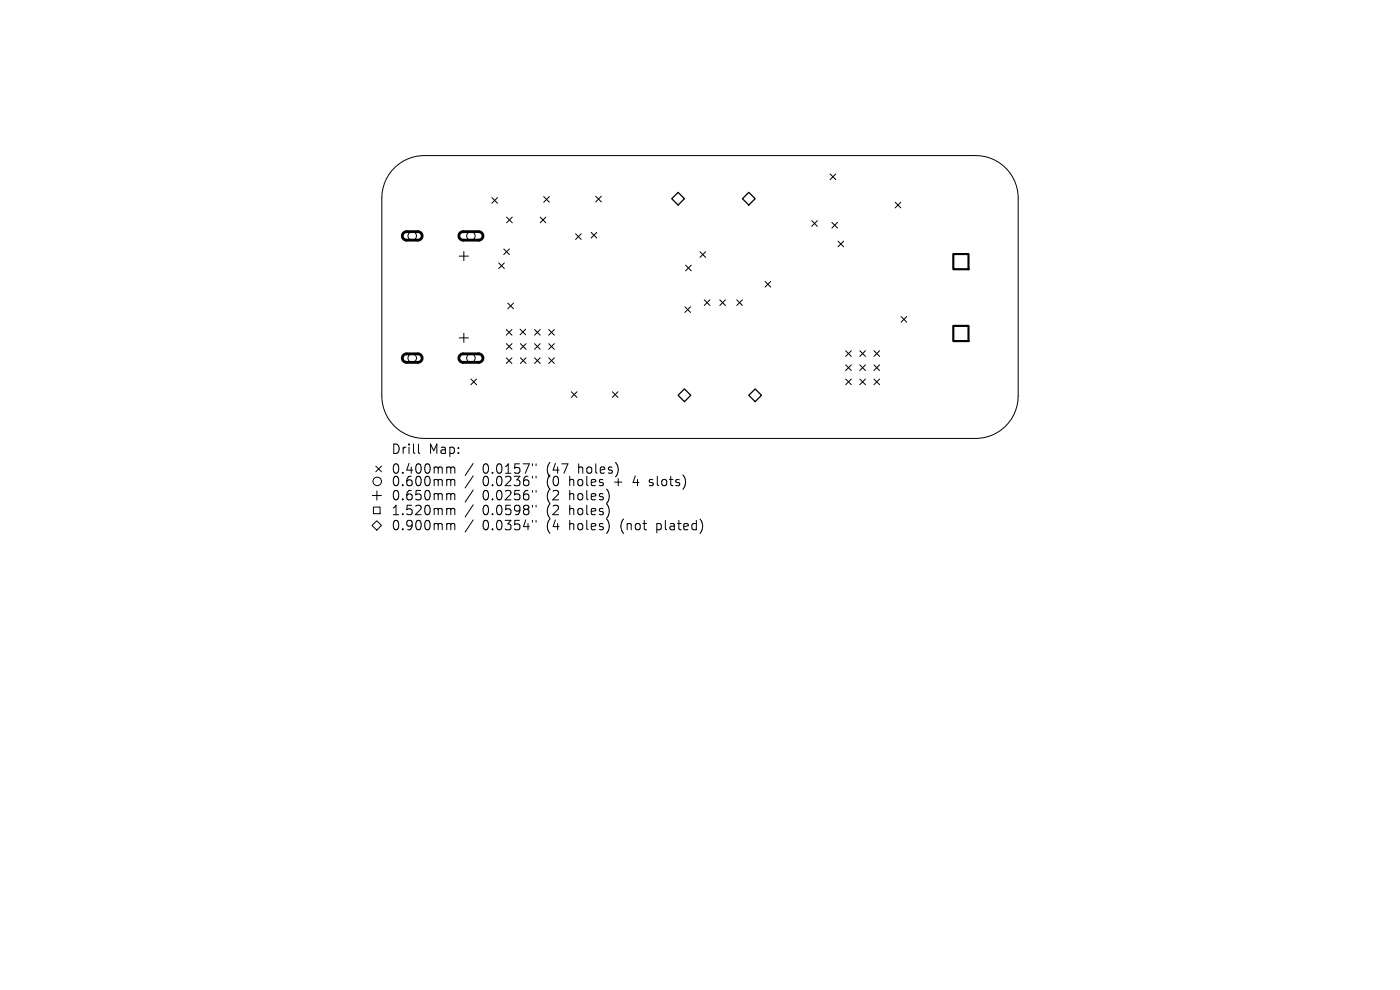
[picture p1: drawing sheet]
<svg xmlns="http://www.w3.org/2000/svg" width="297mm" height="210mm" viewBox="0 0 297 210" stroke-linecap="round" stroke-linejoin="round" font-family="sans-serif">
<defs><g id="words">
<g font-size="2.8">
<text x="82.9" y="96.6">Drill</text>
<text x="82.9" y="100.8">0.400mm</text>
<text x="90.9" y="96.6">Map:</text>
<text x="102.4" y="100.8">0.0157&quot;</text>
<text x="116.1" y="100.8">(47</text>
<text x="123" y="100.8">holes)</text>
<text x="82.9" y="103.4">0.600mm</text>
<text x="82.9" y="106.4">0.650mm</text>
<text x="102.4" y="103.4">0.0236&quot;</text>
<text x="102.4" y="106.4">0.0256&quot;</text>
<text x="116.1" y="103.4">(0</text>
<text x="116.1" y="106.4">(2</text>
<text x="121.1" y="103.4">holes</text>
<text x="121.1" y="106.4">holes)</text>
<text x="130.8" y="103.4">+</text>
<text x="135" y="103.4">4</text>
<text x="138.6" y="103.4">slots)</text>
<text x="82.9" y="109.6">1.520mm</text>
<text x="82.9" y="112.8">0.900mm</text>
<text x="102.4" y="109.6">0.0598&quot;</text>
<text x="102.4" y="112.8">0.0354&quot;</text>
<text x="116.1" y="109.6">(2</text>
<text x="116.1" y="112.8">(4</text>
<text x="121.1" y="109.6">holes)</text>
<text x="121.1" y="112.8">holes)</text>
<text x="132.1" y="112.8">(not</text>
<text x="139.9" y="112.8">plated)</text>
</g>
</g></defs>
<g fill="none" stroke="#000" stroke-width=".21">
<path d="M83.8 35.5a9 9 0 0 1 6.2-2.5h117a9 9 0 0 1 9 9v42a9 9 0 0 1-9 9h-117a9 9 0 0 1-9-9v-42a9 9 0 0 1 2.8-6.5zM176.1 36.9l1.2 1.2M177.3 36.9l-1.2 1.2M97.4 54.3h2M98.4 53.4v1.9M104.3 41.9l1.2 1.2M105.5 41.9l-1.2 1.2M105.8 55.8l1.2 1.2M106.9 52.8l1.2 1.2M107 55.8l-1.2 1.2M107.5 46.1l1.2 1.2M108.1 52.8l-1.2 1.2"/>
<path d="M108.7 46.1l-1.2 1.2M114.6 46.1l1.2 1.2M115.4 41.7l1.2 1.2M115.8 46.1l-1.2 1.2M116.6 41.7l-1.2 1.2M122.1 49.6l1.2 1.2M123.3 49.6l-1.2 1.2M125.4 49.3l1.2 1.2M126.4 41.6l1.2 1.2M126.6 49.3l-1.2 1.2M127.6 41.6l-1.2 1.2M145.4 56.3l1.2 1.2"/>
<path d="M146.6 56.3l-1.2 1.2M148.5 53.4l1.2 1.2M149.7 53.4l-1.2 1.2M162.3 59.7l1.2 1.2M163.5 59.7l-1.2 1.2M172.2 46.8l1.2 1.2M173.4 46.8l-1.2 1.2M176.5 47.2l1.2 1.2M177.7 47.2l-1.2 1.2M177.8 51.2l1.2 1.2M179 51.2l-1.2 1.2M189.9 42.9l1.2 1.2"/>
<path d="M191.1 42.9l-1.2 1.2M97.4 71.7h2M98.4 70.7v1.9M107.4 69.9l1.2 1.2M107.4 75.9l1.2 1.2M107.4 72.9l1.2 1.2M107.7 64.3l1.2 1.2M108.6 69.9l-1.2 1.2M108.6 75.9l-1.2 1.2M108.6 72.9l-1.2 1.2M108.9 64.3l-1.2 1.2M110.3 69.8l1.2 1.2"/>
<path d="M110.4 72.9l1.2 1.2M110.4 75.9l1.2 1.2M111.5 69.8l-1.2 1.2M111.6 72.9l-1.2 1.2M111.6 75.9l-1.2 1.2M113.4 69.9l1.2 1.2M113.4 72.9l1.2 1.2M113.4 75.9l1.2 1.2M114.6 69.9l-1.2 1.2M114.6 72.9l-1.2 1.2M114.6 75.9l-1.2 1.2M116.4 72.9l1.2 1.2"/>
<path d="M116.4 75.9l1.2 1.2M116.4 69.9l1.2 1.2M117.6 69.9l-1.2 1.2M117.6 72.9l-1.2 1.2M117.6 75.9l-1.2 1.2M145.3 65.1l1.2 1.2M146.5 65.1l-1.2 1.2M149.4 63.6l1.2 1.2M150.6 63.6l-1.2 1.2M152.7 63.6l1.2 1.2M153.9 63.6l-1.2 1.2M156.3 63.6l1.2 1.2"/>
<path d="M157.5 63.6l-1.2 1.2M179.4 74.4l1.2 1.2M179.4 77.4l1.2 1.2M180.6 74.4l-1.2 1.2M180.6 77.4l-1.2 1.2M182.4 77.4l1.2 1.2M182.4 74.4l1.2 1.2M183.6 74.4l-1.2 1.2M183.6 77.4l-1.2 1.2M185.4 77.4l1.2 1.2M185.4 74.4l1.2 1.2M186.6 74.4l-1.2 1.2"/>
<path d="M186.6 77.4l-1.2 1.2M191.2 67.1l1.2 1.2M192.4 67.1l-1.2 1.2M79.7 98.9l1.2 1.2M80.9 98.9l-1.2 1.2M88.8 94.2v1.7l.3 .3M95.1 99.1h.2l.3 .2M95.6 99.3l.3-.2 .5 .1 .1 1.2M95.6 99.3v1.1M99.9 80.4l1.2 1.2M100.4 98.3l-1.7 2.6M101.1 80.4l-1.2 1.2"/>
<path d="M113 98.4v.4M113.7 98.4v.4M121.2 83.1l1.2 1.2M122.4 83.1l-1.2 1.2M129.9 83.1l1.2 1.2M131.1 83.1l-1.2 1.2M179.4 80.4l1.2 1.2M180.6 80.4l-1.2 1.2M182.4 80.4l1.2 1.2M183.6 80.4l-1.2 1.2M185.4 80.4l1.2 1.2M186.6 80.4l-1.2 1.2"/>
<path d="M78.9 111.5l1-1 1 1-1 1zM79 105.1h1.9M79.2 107.6h1.4v1.4h-1.4zM80 104.1v2M95.1 101.7l.4 .1 .1 .2M95.1 104.7l.4 .1 .1 .2M95.1 107.8l.4 .1 .1 .2M95.1 111h.2l.3 .3M95.6 102v1M95.6 105v1M95.6 108.1v1.1M95.6 111.3v1.1"/>
<path d="M95.6 102l.3-.3 .5 .1 .1 1.2M95.6 105l.3-.3 .5 .1 .1 1.2M95.6 108.1l.3-.3 .5 .1 .1 1.3M95.6 111.3l.3-.3 .5 .1 .1 1.3M100.4 100.9l-1.7 2.6M100.4 103.9l-1.7 2.6M100.4 107.1l-1.7 2.6M100.4 110.3l-1.7 2.6M113 101v.4M113 104v.4M113 107.2v.4M113 110.4v.4"/>
<path d="M113.7 101v.4M113.7 104v.4M113.7 107.2v.4M113.7 110.4v.4M137.7 102.9l.2 .1M137.8 101.8v.5"/>
<circle cx="87.5" cy="50" r=".9"/>
<circle cx="99.9" cy="50" r=".9"/>
<circle cx="87.5" cy="76" r=".9"/>
<circle cx="99.9" cy="76" r=".9"/>
<circle cx="80" cy="102.1" r=".9"/>
</g>
<path d="M85.6 49.4l.6-.3h2.5a.9 .9 0 0 1 .9 .9 .9 .9 0 0 1-.9 .9h-2.4a.9 .9 0 0 1-.9-.5 .9 .9 0 0 1 .2-1zM97.6 49.4l.6-.3h3.4a.9 .9 0 0 1 .9 .9 .9 .9 0 0 1-.9 .9h-3.3a.9 .9 0 0 1-.9-.5 .9 .9 0 0 1 .2-1zM85.6 75.3l.6-.2h2.5a.9 .9 0 0 1 .9 .9 .9 .9 0 0 1-.9 .9h-2.4a.9 .9 0 0 1-.9-.6 .9 .9 0 0 1 .2-1zM97.6 75.3l.6-.2h3.4a.9 .9 0 0 1 .9 .9 .9 .9 0 0 1-.9 .9h-3.3a.9 .9 0 0 1-.9-.6 .9 .9 0 0 1 .2-1z" fill="none" stroke="#000" stroke-width=".6"/>
<path d="M202.2 53.9h3.3v3.2h-3.3zM202.2 69.1h3.3v3.3h-3.3z" fill="none" stroke="#000" stroke-width=".46"/>
<path d="M142.5 42.2l1.4-1.4 1.3 1.4-1.3 1.3zM158.9 40.8l1.3 1.4-1.3 1.3-1.4-1.3zM143.9 83.9l1.3-1.4 1.4 1.4-1.4 1.3zM158.9 83.9l1.3-1.4 1.4 1.4-1.4 1.3z" fill="none" stroke="#000" stroke-width=".27"/>
<use href="#words"/>
</svg>
